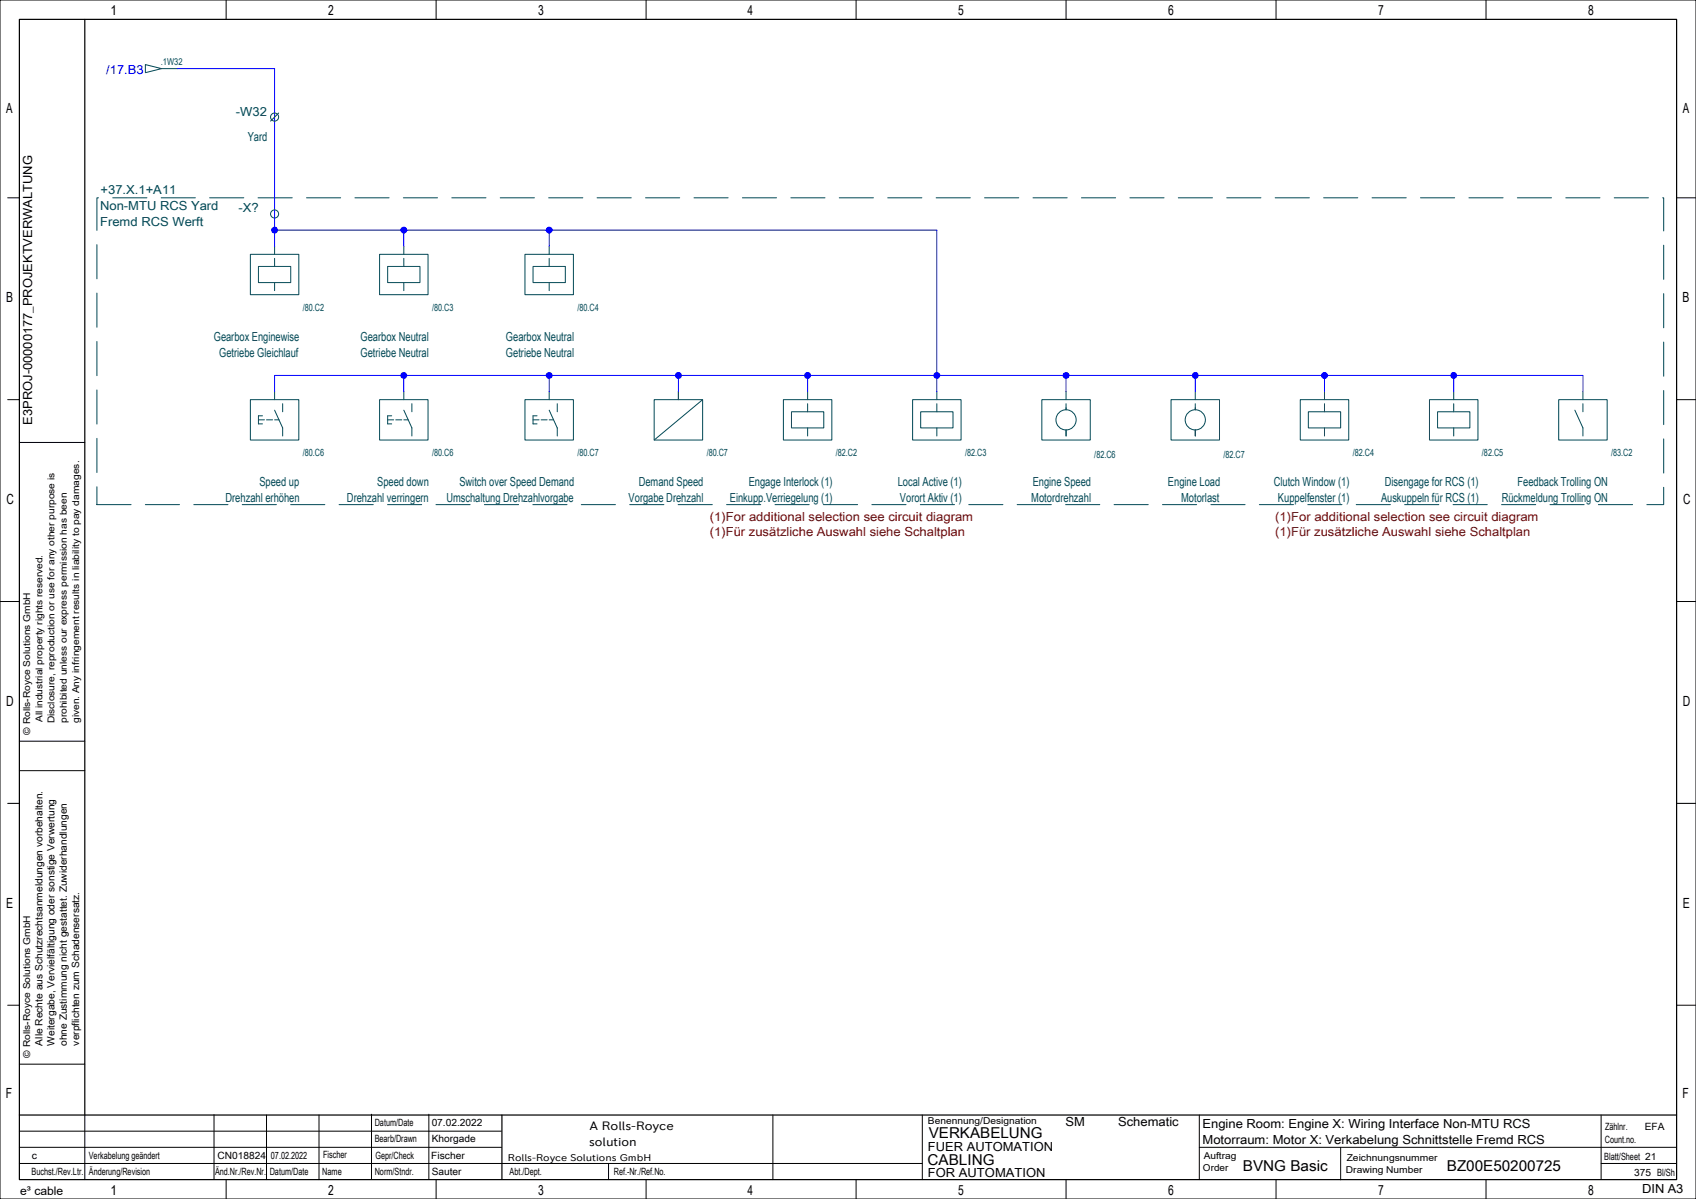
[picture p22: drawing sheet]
<svg xmlns="http://www.w3.org/2000/svg" width="420mm" height="297mm" viewBox="0 0 420 297" stroke-linecap="round" stroke-linejoin="round" font-family="sans-serif">
<defs><g id="words">
<g font-size="3.7">
<text x="230" y="282">VERKABELUNG</text>
<text x="229.7" y="288.5">CABLING</text>
<text x="307.8" y="290">BVNG Basic</text>
<text x="358.3" y="290">BZ00E50200725</text>
</g>
<g font-size="3.5">
<text x="27.3" y="3.8">1</text>
<text x="81.3" y="3.8">2</text>
<text x="133.3" y="3.8">3</text>
<text x="185.1" y="3.8">4</text>
<text x="237.3" y="3.8">5</text>
<text x="289.3" y="3.8">6</text>
<text x="341.3" y="3.8">7</text>
<text x="393.3" y="3.8">8</text>
<text x="1.5" y="28.1">A</text>
<text x="416.7" y="28.1">A</text>
<text x="1.5" y="74.9">B</text>
<text x="416.7" y="74.9">B</text>
<text x="1.6" y="124.9">C</text>
<text x="416.8" y="124.9">C</text>
<text x="1.5" y="174.9">D</text>
<text x="416.7" y="174.9">D</text>
<text x="1.5" y="224.9">E</text>
<text x="416.7" y="224.9">E</text>
<text x="1.5" y="271.9">F</text>
<text x="416.7" y="271.9">F</text>
<text x="27.3" y="296">1</text>
<text x="81.3" y="296">2</text>
<text x="133.3" y="296">3</text>
<text x="185.1" y="296">4</text>
<text x="237.3" y="296">5</text>
<text x="289.3" y="296">6</text>
<text x="341.3" y="296">7</text>
<text x="393.3" y="296">8</text>
</g>
<text font-size="3.1" fill="#00f" x="26.3" y="18.3">/17.B3</text>
<g font-size="3.1" fill="#004855">
<text x="58.4" y="28.7">-W32</text>
<text x="61.3" y="35">Yard</text>
<text x="24.9" y="48">+37.X.1+A11</text>
<text x="24.8" y="52">Non-MTU RCS Yard</text>
<text x="59.1" y="52.5">-X?</text>
<text x="24.8" y="55.9">Fremd RCS Werft</text>
<text x="53" y="84.5">Gearbox Enginewise</text>
<text x="54.3" y="88.4">Getriebe Gleichlauf</text>
<text x="89.3" y="84.5">Gearbox Neutral</text>
<text x="89.3" y="88.4">Getriebe Neutral</text>
<text x="125.3" y="84.5">Gearbox Neutral</text>
<text x="125.3" y="88.4">Getriebe Neutral</text>
<text x="55.8" y="124.4">Drehzahl erhöhen</text>
<text x="64.2" y="120.5">Speed up</text>
<text x="85.9" y="124.4">Drehzahl verringern</text>
<text x="93.4" y="120.5">Speed down</text>
<text x="110.6" y="124.4">Umschaltung Drehzahlvorgabe</text>
<text x="113.8" y="120.5">Switch over Speed Demand</text>
<text x="155.7" y="124.4">Vorgabe Drehzahl</text>
<text x="158.2" y="120.5">Demand Speed</text>
<text x="180.7" y="124.4">Einkupp.Verriegelung (1)</text>
<text x="185.4" y="120.5">Engage Interlock (1)</text>
<text x="222.3" y="120.5">Local Active (1)</text>
<text x="222.9" y="124.4">Vorort Aktiv (1)</text>
<text x="255.4" y="124.4">Motordrehzahl</text>
<text x="255.7" y="120.5">Engine Speed</text>
<text x="289.2" y="120.5">Engine Load</text>
<text x="292.5" y="124.4">Motorlast</text>
<text x="315.4" y="120.5">Clutch Window (1)</text>
<text x="316.5" y="124.4">Kuppelfenster (1)</text>
<text x="342" y="124.4">Auskuppeln für RCS (1)</text>
<text x="342.9" y="120.5">Disengage for RCS (1)</text>
<text x="371.9" y="124.4">Rückmeldung Trolling ON</text>
<text x="375.8" y="120.5">Feedback Trolling ON</text>
</g>
<g font-size="3.1">
<text x="8" y="105.2" transform="rotate(-90 8 105.2)">E3PROJ-00000177_PROJEKTVERWALTUNG</text>
<text x="263.9" y="279">SM</text>
<text x="276.9" y="279">Schematic</text>
<text x="297.8" y="279.5">Engine Room: Engine X: Wiring Interface Non-MTU RCS</text>
<text x="229.8" y="285">FUER AUTOMATION</text>
<text x="297.8" y="283.4">Motorraum: Motor X: Verkabelung Schnittstelle Fremd RCS</text>
<text x="229.8" y="291.5">FOR AUTOMATION</text>
<text x="406.7" y="295.5">DIN A3</text>
</g>
<g font-size="3.1" fill="#800000">
<text x="175.8" y="129">(1)For additional selection see circuit diagram</text>
<text x="315.8" y="129">(1)For additional selection see circuit diagram</text>
<text x="175.8" y="132.9">(1)Für zusätzliche Auswahl siehe Schaltplan</text>
<text x="315.8" y="132.9">(1)Für zusätzliche Auswahl siehe Schaltplan</text>
</g>
<g font-size="3">
<text x="146" y="280">A Rolls-Royce</text>
<text x="145.9" y="284">solution</text>
</g>
<text font-size="2.9" x="5" y="296">e³ cable</text>
<g font-size="2.5" fill="#004855">
<text x="75" y="77">/80.C2</text>
<text x="107" y="77">/80.C3</text>
<text x="143" y="77">/80.C4</text>
<text x="75" y="113">/80.C6</text>
<text x="107" y="113">/80.C6</text>
<text x="143" y="113">/80.C7</text>
<text x="175" y="113">/80.C7</text>
<text x="207" y="113">/82.C2</text>
<text x="239" y="113">/82.C3</text>
<text x="271" y="113.5">/82.C6</text>
<text x="303" y="113.5">/82.C7</text>
<text x="335" y="113">/82.C4</text>
<text x="367" y="113">/82.C5</text>
<text x="399" y="113">/83.C2</text>
</g>
<g font-size="2.5">
<text x="10.5" y="259" transform="rotate(-90 10.5 259)">Alle Rechte aus Schutzrechtsanmeldungen vorbehalten.</text>
<text x="13.5" y="259" transform="rotate(-90 13.5 259)">Weitergabe, Vervielfältigung oder sonstige Verwertung</text>
<text x="16.6" y="259.1" transform="rotate(-90 16.6 259.1)">ohne Zustimmung nicht gestattet. Zuwiderhandlungen</text>
<text x="19.6" y="259" transform="rotate(-90 19.6 259)">verpflichten zum Schadensersatz.</text>
<text x="92.8" y="279">Datum/Date</text>
<text x="106.9" y="279">07.02.2022</text>
<text x="397.5" y="280">Zählnr.</text>
<text x="407.3" y="280">EFA</text>
<text x="7.9" y="287">c</text>
<text x="22" y="287">Verkabelung geändert</text>
<text x="53.9" y="287">CN018824</text>
<text x="67.1" y="287">07.02.2022</text>
<text x="80" y="286.8">Fischer</text>
<text x="92.8" y="283">Bearb/Drawn</text>
<text x="93" y="287">Gepr/Check</text>
<text x="106.8" y="287">Fischer</text>
<text x="106.9" y="283">Khorgade</text>
<text x="397.3" y="287.3">Blatt/Sheet 21</text>
<text x="397.4" y="283">Count.no.</text>
<text x="7.8" y="291">Buchst./Rev.Ltr.</text>
<text x="22" y="291">Änderung/Revision</text>
<text x="53.3" y="291">Änd.Nr./Rev.Nr.</text>
<text x="66.8" y="291">Datum/Date</text>
<text x="79.8" y="291">Name</text>
<text x="92.8" y="291">Norm/Stndr.</text>
<text x="106.9" y="291">Sauter</text>
<text x="126.2" y="291">Abt./Dept.</text>
<text x="152" y="291">Ref.-Nr./Ref.No.</text>
<text x="404.7" y="291.2">375 Bl/Sh</text>
</g>
<text font-size="2.4" x="125.8" y="287.5">Rolls-Royce Solutions GmbH</text>
<text font-size="2.3" fill="#004855" x="39.8" y="16">.1W32</text>
<g font-size="2.3">
<text x="10.5" y="178.9" transform="rotate(-90 10.5 178.9)">All industrial property rights reserved.</text>
<text x="13.5" y="179.2" transform="rotate(-90 13.5 179.2)">Disclosure, reproduction or use for any other purpose is</text>
<text x="16.6" y="179.1" transform="rotate(-90 16.6 179.1)">prohibited unless our express permission has been</text>
<text x="19.6" y="179.1" transform="rotate(-90 19.6 179.1)">given. Any infringement results in liability to pay damages.</text>
<text x="7.5" y="182" transform="rotate(-90 7.5 182)">© Rolls-Royce Solutions GmbH</text>
<text x="7.5" y="262" transform="rotate(-90 7.5 262)">© Rolls-Royce Solutions GmbH</text>
<text x="229.8" y="278.5">Benennung/Designation</text>
<text x="298.1" y="287">Auftrag</text>
<text x="333.5" y="287.5">Zeichnungsnummer</text>
<text x="297.9" y="290">Order</text>
<text x="333.3" y="290.5">Drawing Number</text>
</g>
</g></defs>
<g fill="none" stroke="#000" stroke-width=".25">
<path d="M0 0h420v297h-420zM56 0v4.8M108 0v4.8M160 0v4.8M212 0v4.8M264 0v4.8M316 0v4.8M368 0v4.8M1.9 49h2.9M415.2 49h4.8M1.9 99h2.9M415.2 99h4.8"/>
<path d="M4.8 109.6h16.2M0 149h4.8M415.2 149h4.7M1.9 199h2.9M4.8 190.9h16.2M4.8 183.6h16.2M415.2 199h4.8M1.9 249h2.9M415.2 249h4.8M4.8 263.6h16.2M21 276.2v16M53 276.1v16"/>
<path d="M66 276.2v16M79 276.2v16M92 276v16M106.2 276v16M191.4 276.2v16M228.4 276.2v16M297 276.2v16M396.5 276.2v15.8M4.8 284.2h119.4M4.8 288.2h223.6M4.8 280.2h119.4M56 292.2v4.8"/>
<path d="M108 292.2v4.8M150.7 288.2v4M160 292.2v4.8M212 292.2v4.8M264 292.2v4.8M297 284.2h118.2M316 292.2v4.8M332 284.3v8M368 292.2v4.8M396.5 288.2h18.7"/>
</g>
<path d="M4.8 4.8h410.4v287.4h-410.4zM21 4.8v271.4M4.8 276.2h410.4M124.3 276.2v15.9" fill="none" stroke="#000" stroke-width=".3"/>
<path d="M24 49h388v76h-388z" fill="none" stroke="#004855" stroke-width=".25" stroke-dasharray="8.5 3.5"/>
<g fill="none" stroke="#004855" stroke-width=".25">
<path d="M36 16l4 1-4 1zM40 17h4M62 63h12v10h-12zM64 66h8v4h-8zM68 61v2M68 64v2M68 70v2M94 63h12v10h-12zM96 66h8v4h-8zM100 61v2M100 64v2M100 70v2"/>
<path d="M130 63h12v10h-12zM132 66h8v4h-8zM136 61v2M136 64v2M136 70v2M62 99h12v10h-12zM68 97v2M94 99h12v10h-12zM100 97v2M130 99h12v10h-12zM136 97v2M162 99h12v10h-12z"/>
<path d="M168 97v2M174 99l-12 10M194 99h12v10h-12zM200 97v2M226 99h12v10h-12zM232 97v2M258 99h12v10h-12zM264 97v2M290 99h12v10h-12zM296 97v2M322 99h12v10h-12zM328 97v2"/>
<path d="M354 99h12v10h-12zM360 97v2M386 99h12v10h-12zM392 97v2M64 104h1.5M65 103h-1v2h1M66 104h1.5M68 101.6l2 4.4v2M68 104h1.1M70 100v2M96 104h1.5M97 103h-1v2h1"/>
<path d="M98 104h1.5M100 104h1.1M100 101.6l2 4.4v2M102 100v2M132 104h1.5M133 103h-1v2h1M134 104h1.5M136 104h1.1M136 101.6l2 4.4v2M138 100v2M196 102h8v4h-8zM200 100v2"/>
<path d="M200 106v2M228 102h8v4h-8zM232 100v2M232 106v2M264 100v1.5M264 106.5v1.5M296 100v1.5M296 106.5v1.5M324 102h8v4h-8zM328 100v2M328 106v2M356 102h8v4h-8z"/>
<path d="M360 100v2M360 106v2M390 101.6l2 4.4v2M392 100v2"/>
<circle cx="68" cy="53" r="1"/>
<circle cx="264" cy="104" r="2.5"/>
<circle cx="296" cy="104" r="2.5"/>
</g>
<g fill="none" stroke="#00f" stroke-width=".25">
<path d="M44 17h24v44M68 57h164v40M100 57v4M136 57v4M68 97v-4h324v4M100 93v4M136 93v4M168 93v4M200 93v4M264 93v4M296 93v4M328 93v4"/>
<path d="M360 93v4"/>
</g>
<g fill="#00f">
<circle cx="360" cy="93" r=".85"/>
<circle cx="328" cy="93" r=".85"/>
<circle cx="296" cy="93" r=".85"/>
<circle cx="264" cy="93" r=".85"/>
<circle cx="232" cy="93" r=".85"/>
<circle cx="200" cy="93" r=".85"/>
<circle cx="168" cy="93" r=".85"/>
<circle cx="136" cy="93" r=".85"/>
<circle cx="100" cy="93" r=".85"/>
<circle cx="100" cy="57" r=".85"/>
<circle cx="136" cy="57" r=".85"/>
<circle cx="68" cy="57" r=".85"/>
</g>
<g fill="none" stroke="#004855" stroke-width=".25">
<path d="M69 28l-2 2"/>
<circle cx="68" cy="29" r="1"/>
</g>
<use href="#words"/>
</svg>
